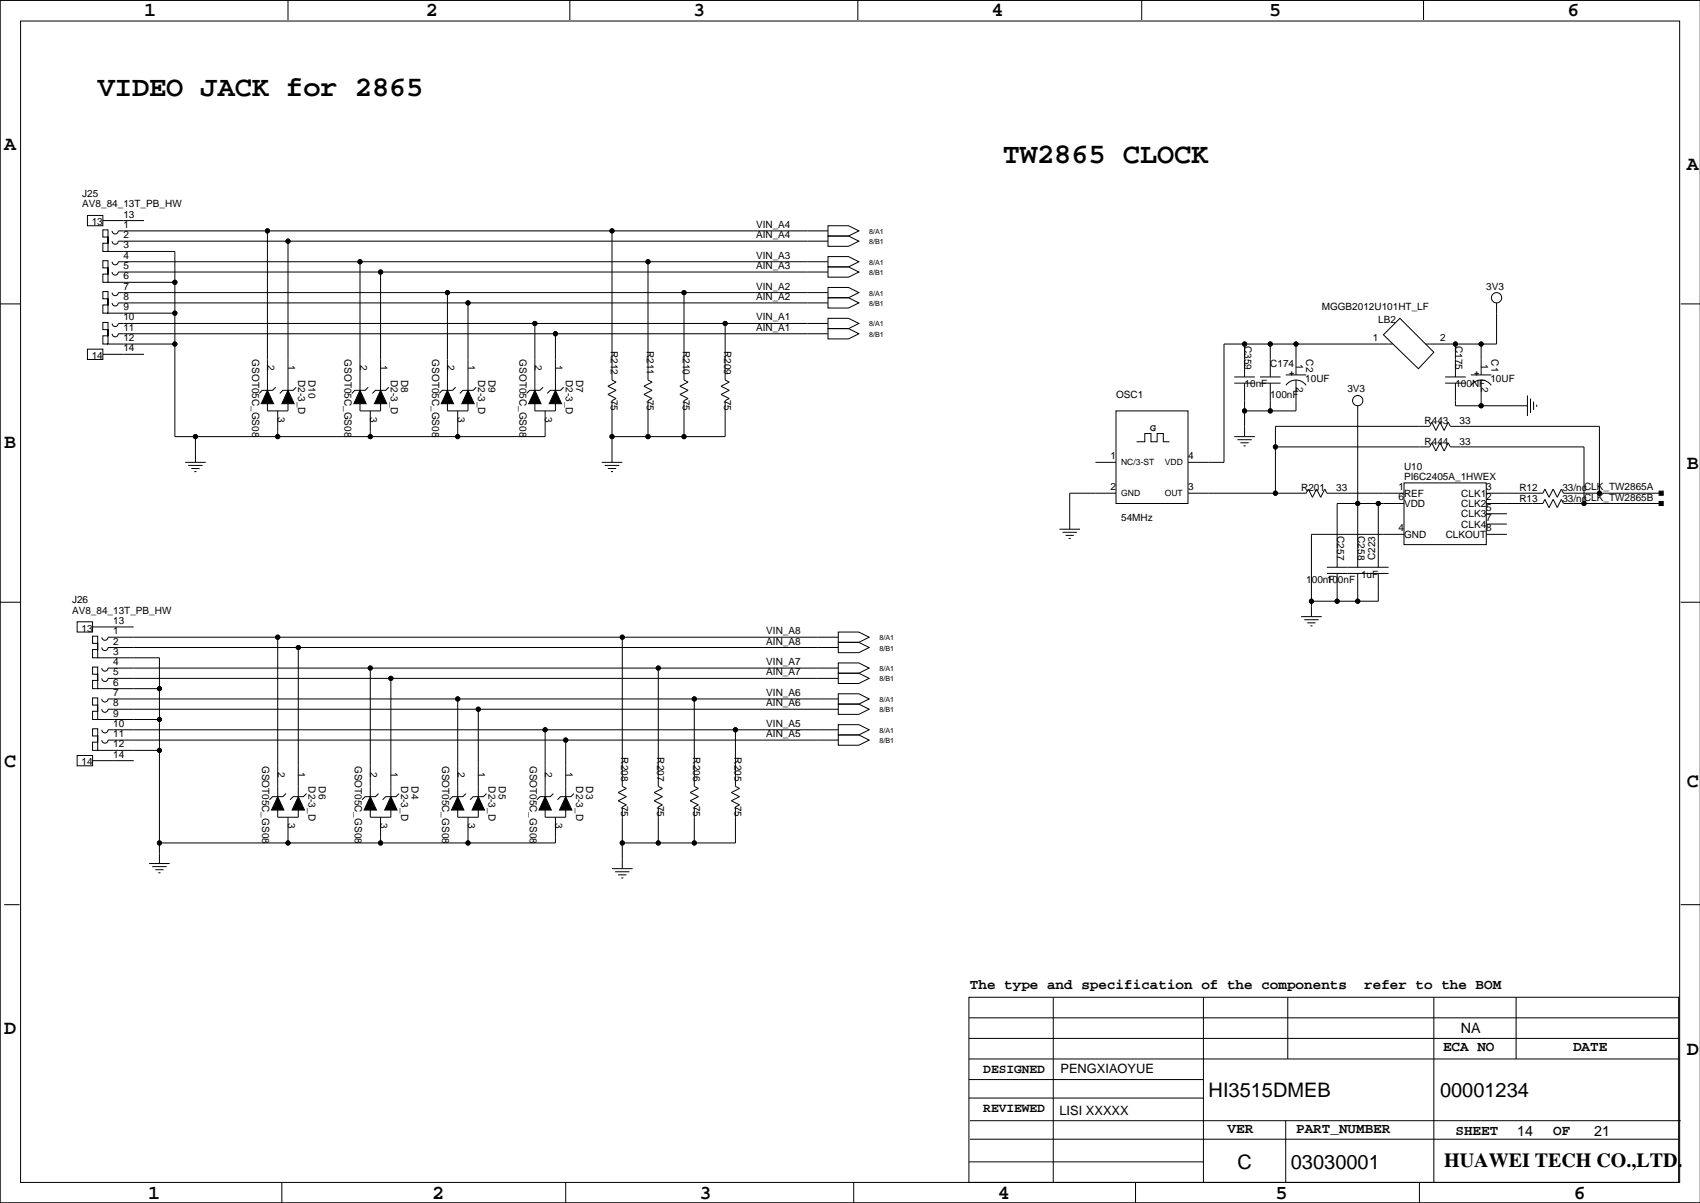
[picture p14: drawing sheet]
<svg xmlns="http://www.w3.org/2000/svg" width="420mm" height="297mm" viewBox="0 0 420 297" stroke-linecap="round" stroke-linejoin="round" font-family="sans-serif">
<defs><g id="words">
<g font-size="7.1">
<text x="24.1" y="23.8">VIDEO JACK for 2865</text>
<text x="247.6" y="40.3">TW2865 CLOCK</text>
</g>
<g font-size="4.9">
<text x="35.6" y="3.9">1</text>
<text x="105.2" y="3.9">2</text>
<text x="171.2" y="3.9">3</text>
<text x="244.9" y="3.9">4</text>
<text x="313.4" y="3.9">5</text>
<text x="387.1" y="3.9">6</text>
<text x="1" y="36.9">A</text>
<text x="416.6" y="42">A</text>
<text x="1" y="110.6">B</text>
<text x="416.6" y="115.7">B</text>
<text x="1" y="189.3">C</text>
<text x="416.6" y="194.4">C</text>
<text x="1" y="255.4">D</text>
<text x="416.6" y="260.5">D</text>
<text x="298.5" y="270.9">HI3515DMEB</text>
<text x="355.6" y="270.9">00001234</text>
<text x="305.6" y="288.7">C</text>
<text x="318.8" y="288.7">03030001</text>
<text x="356.6" y="288">HUAWEI TECH CO.,LTD.</text>
<text x="36.6" y="296">1</text>
<text x="106.7" y="296">2</text>
<text x="172.7" y="296">3</text>
<text x="246.4" y="296">4</text>
<text x="315" y="296">5</text>
<text x="388.6" y="296">6</text>
</g>
<g font-size="3.5">
<text x="239.5" y="244.2">The type and specification of the components</text>
<text x="336.9" y="244.2">refer to the BOM</text>
<text x="360.8" y="255.1">NA</text>
<text x="356.4" y="259.4">ECA NO</text>
<text x="388.5" y="259.4">DATE</text>
<text x="303.1" y="279.7">VER</text>
<text x="320.1" y="279.7">PART_NUMBER</text>
<text x="359.4" y="280.3">SHEET</text>
<text x="374.6" y="280.5">14</text>
<text x="383.5" y="280.3">OF</text>
<text x="393.7" y="280.5">21</text>
</g>
<g font-size="3.2">
<text x="242.8" y="264.9">DESIGNED</text>
<text x="261.9" y="264.9">PENGXIAOYUE</text>
<text x="242.8" y="274.5">REVIEWED</text>
<text x="261.6" y="275.3">LISI XXXXX</text>
</g>
<g font-size="2.5">
<text x="20.3" y="48.7">J25</text>
<text x="20.3" y="51.2">AV8_84_13T_PB_HW</text>
<text x="30.5" y="53.7">13</text>
<text x="22.7" y="55.6">13</text>
<text x="30.5" y="58.8">2</text>
<text x="30.5" y="56.3">1</text>
<text x="186.7" y="56.3">VIN_A4</text>
<text x="186.7" y="58.8">AIN_A4</text>
<text x="30.5" y="61.4">3</text>
<text x="30.5" y="63.9">4</text>
<text x="186.7" y="63.9">VIN_A3</text>
<text x="30.5" y="71.5">7</text>
<text x="30.5" y="69">6</text>
<text x="30.5" y="66.4">5</text>
<text x="186.7" y="71.5">VIN_A2</text>
<text x="186.7" y="66.4">AIN_A3</text>
<text x="367" y="71.5">3V3</text>
<text x="30.5" y="76.6">9</text>
<text x="30.5" y="74.1">8</text>
<text x="186.7" y="74.1">AIN_A2</text>
<text x="326.4" y="76.6">MGGB2012U101HT_LF</text>
<text x="30.5" y="81.7">11</text>
<text x="30.5" y="79.1">10</text>
<text x="186.7" y="81.7">AIN_A1</text>
<text x="186.7" y="79.1">VIN_A1</text>
<text x="340.4" y="79.6">LB2</text>
<text x="22.7" y="88.6">14</text>
<text x="30.5" y="84.2">12</text>
<text x="30.5" y="86.8">14</text>
<text x="62.2" y="88.8" transform="rotate(90 62.2 88.8)">GSOT05C_GS08</text>
<text x="85.1" y="88.8" transform="rotate(90 85.1 88.8)">GSOT05C_GS08</text>
<text x="106.7" y="88.8" transform="rotate(90 106.7 88.8)">GSOT05C_GS08</text>
<text x="128.3" y="88.8" transform="rotate(90 128.3 88.8)">GSOT05C_GS08</text>
<text x="150.9" y="86.7" transform="rotate(90 150.9 86.7)">R212</text>
<text x="159.8" y="86.7" transform="rotate(90 159.8 86.7)">R211</text>
<text x="168.7" y="86.7" transform="rotate(90 168.7 86.7)">R210</text>
<text x="178.8" y="86.7" transform="rotate(90 178.8 86.7)">R209</text>
<text x="307.3" y="85.4" transform="rotate(90 307.3 85.4)">C359</text>
<text x="320" y="89.9" transform="rotate(90 320 89.9)">1</text>
<text x="322.6" y="88.8" transform="rotate(90 322.6 88.8)">C2</text>
<text x="339" y="84.2">1</text>
<text x="355.6" y="84.2">2</text>
<text x="359.4" y="85.4" transform="rotate(90 359.4 85.4)">C175</text>
<text x="365.8" y="89.9" transform="rotate(90 365.8 89.9)">1</text>
<text x="368.3" y="88.8" transform="rotate(90 368.3 88.8)">C1</text>
<text x="66" y="90.2" transform="rotate(90 66 90.2)">2</text>
<text x="71.1" y="90.2" transform="rotate(90 71.1 90.2)">1</text>
<text x="73.7" y="93.8" transform="rotate(90 73.7 93.8)">D2-3_D</text>
<text x="76.2" y="93.8" transform="rotate(90 76.2 93.8)">D10</text>
<text x="88.9" y="90.2" transform="rotate(90 88.9 90.2)">2</text>
<text x="94" y="90.2" transform="rotate(90 94 90.2)">1</text>
<text x="96.5" y="93.8" transform="rotate(90 96.5 93.8)">D2-3_D</text>
<text x="99.1" y="93.8" transform="rotate(90 99.1 93.8)">D8</text>
<text x="110.5" y="90.2" transform="rotate(90 110.5 90.2)">2</text>
<text x="115.6" y="90.2" transform="rotate(90 115.6 90.2)">1</text>
<text x="118.1" y="93.8" transform="rotate(90 118.1 93.8)">D2-3_D</text>
<text x="120.6" y="93.8" transform="rotate(90 120.6 93.8)">D9</text>
<text x="132.1" y="90.2" transform="rotate(90 132.1 90.2)">2</text>
<text x="137.2" y="90.2" transform="rotate(90 137.2 90.2)">1</text>
<text x="139.7" y="93.8" transform="rotate(90 139.7 93.8)">D2-3_D</text>
<text x="142.2" y="93.8" transform="rotate(90 142.2 93.8)">D7</text>
<text x="307.3" y="95.6">10nF</text>
<text x="313.7" y="90.6">C174</text>
<text x="318.3" y="92.8">+</text>
<text x="320" y="95.6" transform="rotate(90 320 95.6)">2</text>
<text x="322.3" y="94.4">10UF</text>
<text x="359.4" y="95.6">100NF</text>
<text x="364" y="92.8">+</text>
<text x="365.8" y="95.6" transform="rotate(90 365.8 95.6)">2</text>
<text x="368" y="94.4">10UF</text>
<text x="150.9" y="98.7" transform="rotate(90 150.9 98.7)">75</text>
<text x="159.8" y="98.7" transform="rotate(90 159.8 98.7)">75</text>
<text x="168.7" y="98.7" transform="rotate(90 168.7 98.7)">75</text>
<text x="178.8" y="98.7" transform="rotate(90 178.8 98.7)">75</text>
<text x="275.6" y="98.2">OSC1</text>
<text x="313.7" y="98.2">100nF</text>
<text x="332.7" y="96.9">3V3</text>
<text x="68.6" y="103" transform="rotate(90 68.6 103)">3</text>
<text x="91.4" y="103" transform="rotate(90 91.4 103)">3</text>
<text x="113" y="103" transform="rotate(90 113 103)">3</text>
<text x="134.6" y="103" transform="rotate(90 134.6 103)">3</text>
<text x="284" y="106.5">G</text>
<text x="351.8" y="104.8">R443</text>
<text x="360.4" y="104.8">33</text>
<text x="274.2" y="113.4">1</text>
<text x="293.4" y="113.4">4</text>
<text x="351.8" y="109.9">R444</text>
<text x="360.4" y="109.8">33</text>
<text x="346.7" y="116">U10</text>
<text x="346.7" y="118.5">PI6C2405A_1HWEX</text>
<text x="274.2" y="121">2</text>
<text x="293.4" y="121">3</text>
<text x="321.3" y="121.3">R201</text>
<text x="329.9" y="121.3">33</text>
<text x="345.3" y="121">1</text>
<text x="345.3" y="123.6">6</text>
<text x="346.7" y="122.7">REF</text>
<text x="346.7" y="125.2">VDD</text>
<text x="360.9" y="122.7">CLK1</text>
<text x="360.9" y="125.2">CLK2</text>
<text x="367" y="121">3</text>
<text x="367" y="123.6">2</text>
<text x="375.2" y="121.3">R12</text>
<text x="375.2" y="123.8">R13</text>
<text x="385.8" y="121.3">33/nc</text>
<text x="385.8" y="123.8">33/nc</text>
<text x="391.2" y="123.6">CLK_TW2865B</text>
<text x="391.2" y="121">CLK_TW2865A</text>
<text x="276.9" y="128.7">54MHz</text>
<text x="345.3" y="131.2">4</text>
<text x="360.9" y="127.7">CLK3</text>
<text x="360.9" y="130.3">CLK4</text>
<text x="367" y="126.1">5</text>
<text x="367" y="128.7">7</text>
<text x="367" y="131.2">8</text>
<text x="330.2" y="132.4" transform="rotate(90 330.2 132.4)">C257</text>
<text x="335.3" y="132.4" transform="rotate(90 335.3 132.4)">C258</text>
<text x="346.7" y="132.8">GND</text>
<text x="357" y="132.8">CLKOUT</text>
<text x="322.6" y="143.9">100nF</text>
<text x="327.7" y="143.9">100nF</text>
<text x="336.1" y="142.6">1uF</text>
<text x="339.6" y="138.3" transform="rotate(-90 339.6 138.3)">C223</text>
<text x="17.8" y="149">J26</text>
<text x="17.8" y="151.5">AV8_84_13T_PB_HW</text>
<text x="20.1" y="155.9">13</text>
<text x="27.9" y="154.1">13</text>
<text x="27.9" y="156.6">1</text>
<text x="27.9" y="159.1">2</text>
<text x="27.9" y="161.7">3</text>
<text x="189.2" y="159.1">AIN_A8</text>
<text x="189.2" y="156.6">VIN_A8</text>
<text x="27.9" y="164.2">4</text>
<text x="27.9" y="166.8">5</text>
<text x="189.2" y="166.8">AIN_A7</text>
<text x="189.2" y="164.2">VIN_A7</text>
<text x="27.9" y="169.3">6</text>
<text x="27.9" y="171.8">7</text>
<text x="189.2" y="171.8">VIN_A6</text>
<text x="27.9" y="174.4">8</text>
<text x="27.9" y="176.9">9</text>
<text x="27.9" y="179.5">10</text>
<text x="189.2" y="179.5">VIN_A5</text>
<text x="189.2" y="174.4">AIN_A6</text>
<text x="27.9" y="184.5">12</text>
<text x="27.9" y="182">11</text>
<text x="189.2" y="182">AIN_A5</text>
<text x="20.1" y="189">14</text>
<text x="27.9" y="187.1">14</text>
<text x="64.8" y="189.1" transform="rotate(90 64.8 189.1)">GSOT05C_GS08</text>
<text x="68.6" y="190.5" transform="rotate(90 68.6 190.5)">2</text>
<text x="73.7" y="190.5" transform="rotate(90 73.7 190.5)">1</text>
<text x="87.6" y="189.1" transform="rotate(90 87.6 189.1)">GSOT05C_GS08</text>
<text x="91.4" y="190.5" transform="rotate(90 91.4 190.5)">2</text>
<text x="96.5" y="190.5" transform="rotate(90 96.5 190.5)">1</text>
<text x="109.2" y="189.1" transform="rotate(90 109.2 189.1)">GSOT05C_GS08</text>
<text x="113" y="190.5" transform="rotate(90 113 190.5)">2</text>
<text x="118.1" y="190.5" transform="rotate(90 118.1 190.5)">1</text>
<text x="130.8" y="189.1" transform="rotate(90 130.8 189.1)">GSOT05C_GS08</text>
<text x="134.6" y="190.5" transform="rotate(90 134.6 190.5)">2</text>
<text x="139.7" y="190.5" transform="rotate(90 139.7 190.5)">1</text>
<text x="153.4" y="187" transform="rotate(90 153.4 187)">R208</text>
<text x="162.3" y="187" transform="rotate(90 162.3 187)">R207</text>
<text x="171.2" y="187" transform="rotate(90 171.2 187)">R206</text>
<text x="181.4" y="187" transform="rotate(90 181.4 187)">R205</text>
<text x="76.2" y="194.2" transform="rotate(90 76.2 194.2)">D2-3_D</text>
<text x="78.7" y="194.2" transform="rotate(90 78.7 194.2)">D6</text>
<text x="99.1" y="194.2" transform="rotate(90 99.1 194.2)">D2-3_D</text>
<text x="101.6" y="194.2" transform="rotate(90 101.6 194.2)">D4</text>
<text x="120.6" y="194.2" transform="rotate(90 120.6 194.2)">D2-3_D</text>
<text x="123.2" y="194.2" transform="rotate(90 123.2 194.2)">D5</text>
<text x="142.2" y="194.2" transform="rotate(90 142.2 194.2)">D2-3_D</text>
<text x="144.8" y="194.2" transform="rotate(90 144.8 194.2)">D3</text>
<text x="71.1" y="203.3" transform="rotate(90 71.1 203.3)">3</text>
<text x="94" y="203.3" transform="rotate(90 94 203.3)">3</text>
<text x="115.6" y="203.3" transform="rotate(90 115.6 203.3)">3</text>
<text x="137.2" y="203.3" transform="rotate(90 137.2 203.3)">3</text>
<text x="153.4" y="199" transform="rotate(90 153.4 199)">75</text>
<text x="162.3" y="199" transform="rotate(90 162.3 199)">75</text>
<text x="171.2" y="199" transform="rotate(90 171.2 199)">75</text>
<text x="181.4" y="199" transform="rotate(90 181.4 199)">75</text>
</g>
<g font-size="2.1">
<text x="276.9" y="114.9">NC/3-ST</text>
<text x="287.6" y="114.9">VDD</text>
<text x="276.9" y="122.5">GND</text>
<text x="287.6" y="122.5">OUT</text>
</g>
<g font-size="1.8">
<text x="214.6" y="57.8">8/A1</text>
<text x="214.6" y="60.3">8/B1</text>
<text x="214.6" y="65.4">8/A1</text>
<text x="214.6" y="67.9">8/B1</text>
<text x="214.6" y="75.5">8/B1</text>
<text x="214.6" y="73">8/A1</text>
<text x="214.6" y="80.6">8/A1</text>
<text x="214.6" y="83.2">8/B1</text>
<text x="217.2" y="158.1">8/A1</text>
<text x="217.2" y="160.6">8/B1</text>
<text x="217.2" y="165.7">8/A1</text>
<text x="217.2" y="168.2">8/B1</text>
<text x="217.2" y="173.3">8/A1</text>
<text x="217.2" y="175.9">8/B1</text>
<text x="217.2" y="180.9">8/A1</text>
<text x="217.2" y="183.5">8/B1</text>
</g>
</g></defs>
<g fill="none" stroke="#000" stroke-width=".25">
<path d="M0 -.1v297.1M71.1 0v4.9M140.7 0v4.9M211.8 0v4.9M281.9 0v4.9M351.5 0v4.9M5.1 5.2h409.7v286.8h-409.7zM419.9 .1h-419.9v296.9M21.6 53.2h3.8v2.5h-3.8zM25.4 54.5h10.2M27.7 59.5a.76 .76 0 0 0 .7 .8 .76 .76 0 0 0 .8-.8h175.3M27.7 57a.76 .76 0 0 0 .7 .8 .76 .76 0 0 0 .8-.8h175.3"/>
<path d="M66 57v39.4M71.1 59.5v36.9M151.1 57v36.8l1 .5-2 1.1 2 1-2 1 2 1-1 .5v15.3M204.5 58.3h5l2.6 1.2-2.6 1.3h-5zM204.5 55.7h5l2.6 1.3-2.6 1.3h-5zM0 75h5.1M26.7 77.3h-1.3v-2h1.3v-1.5h-1.3v-1.8h1.3v5.3h16.5M26.7 69.7h-1.3v-2h1.3v-1.5h-1.3v-1.8h1.3v5.3h16.5M26.7 62.1h-1.3v-2h1.3v-1.6h-1.3v-1.7h1.3v5.3h16.5v45.7h91.4v-6.3M27.7 79.9a.76 .76 0 0 0 .7 .7 .76 .76 0 0 0 .8-.7h175.3M27.7 74.8a.76 .76 0 0 0 .7 .8 .76 .76 0 0 0 .8-.8h175.3M27.7 72.2a.76 .76 0 0 0 .7 .8 .76 .76 0 0 0 .8-.8h175.3"/>
<path d="M27.7 67.2a.76 .76 0 0 0 .7 .7 .76 .76 0 0 0 .8-.7h175.3M27.7 64.6a.76 .76 0 0 0 .7 .8 .76 .76 0 0 0 .8-.8h175.3M88.9 64.6v31.8M94 67.2v29.2M110.5 72.2v24.2M115.6 74.8v21.6M132.1 79.9v16.5M160 64.6v29.2l1 .5-2 1.1 2 1-2 1 2 1-1 .5v8.9M168.9 72.2v21.6l1 .5-2 1.1 2 1-2 1 2 1-1 .5v8.9M179.1 79.9v13.9l1 .5-2 1.1 2 1-2 1 2 1-1 .5v8.9h-28M204.5 78.6h5l2.6 1.3-2.6 1.2h-5zM204.5 71h5l2.6 1.2-2.6 1.3h-5z"/>
<path d="M204.5 73.5h5l2.6 1.3-2.6 1.3h-5zM204.5 65.9h5l2.6 1.3-2.6 1.2h-5zM204.5 63.4h5l2.6 1.2-2.6 1.3h-5zM345.7 78.6l8.4 8.4-3.8 4-8.7-8.3zM369.6 74.8v10.1h-17.6M415 75h4.9M21.6 86.2h3.8v2.6h-3.8zM25.4 87.5h10.2M26.7 84.9h-1.3v-2h1.3v-1.5h-1.3v-1.8h1.3v5.3h16.5M27.7 82.4a.76 .76 0 0 0 .7 .8 .76 .76 0 0 0 .8-.8h175.3M66 97.1v4.4h5.1v-4.4M68.1 95.6l-.8 .8h-2.5l-.8 .7"/>
<path d="M73.2 95.6l-.8 .8h-2.6l-.7 .7M88.9 97.1v4.4h5.1v-4.4M90.9 95.6l-.7 .8h-2.6l-.7 .7M96 95.6l-.8 .8h-2.5l-.8 .7M110.5 97.1v4.4h5.1v-4.4M112.5 95.6l-.7 .8h-2.6l-.7 .7M117.6 95.6l-.8 .8h-2.5l-.8 .7M132.1 97.1v4.4h5.1v-4.4M134.1 95.6l-.8 .8h-2.5l-.8 .7M137.2 82.4v14M139.2 95.6l-.8 .8h-2.5l-.8 .7M204.5 81.1h5l2.6 1.3-2.6 1.3h-5z"/>
<path d="M304.8 93.1h5.1M304.8 94.6h5.1M307.3 84.9v8.2M307.3 94.6v13.2M311.1 93.1h5.1M311.1 94.6h5.1M313.7 84.9v8.2M313.7 94.6v6.9M317.5 92.6h5.1M317.5 95.1a3 3 0 0 1 5 0M320 84.9v7.7M320 93.8v7.7h-12.7"/>
<path d="M343.9 84.9h-41.6v29.3h-8.9M356.9 93.1h5M356.9 94.6h5M359.4 94.6v5.6h17.8M359.4 84.9v8.2M363.2 92.6h5.1M363.3 95.1a3 3 0 0 1 5 0M365.8 84.9v7.7M365.8 93.8v6.4M377.2 97.6v5.1M378 98.4v3.6M378.7 99.2v2"/>
<path d="M379.5 99.9v.5M45.7 114.2h5.1M46.5 114.9h3.5M47.2 115.7h2.1M48 116.4h.5M48.3 107.8v6.4M68.6 101.5v6.3M91.4 101.5v6.3M113 101.5v6.3M148.6 114.2h5.1M149.4 114.9h3.5M150.1 115.7h2"/>
<path d="M150.9 116.4h.5M270.5 114.2h5.1M275.6 101.5h17.8v22.8h-17.8zM280.7 109.1h2v-2.1h1.5v2.1h1.6v-2.1h1.5v2.1h1.5M304.8 107.8h5.1M305.6 108.6h3.5M306.3 109.3h2.1M307.1 110.1h.5M315 110.3h38.1l.5-1 1 2.1 1-2.1 1 2.1 1-2.1 .5 1h33.1v14M335.3 100.2v39.9M346.7 119.2h20.3v15.3h-20.3zM261.6 130.7h5.1"/>
<path d="M262.4 131.4h3.5M263.1 132.2h2.1M263.9 133h.5M275.6 121.8h-11.4v8.9M293.4 121.8h29.2l.5-1 1 2 1-2 1 2 1.1-2 .5 1h19M315 121.8v-16.5h38.1l.5-1 1 2 1-2 1 2 1-2 .5 1h36.9v16.5M340.4 124.3v15.8M346.7 131.9h-22.9v20.4M346.7 124.3h-16.5v15.8M367 121.8h14l.5-1 1 2 1-2 1.1 2 1-2 .5 1h24.1M367 131.9h5.1M367 124.3h14l.5-1 1 2 1-2 1.1 2 1-2 .5 1h24.1"/>
<path d="M367 126.9h5.1M367 129.4h5.1M0 148.7h5.1M19 153.5h3.9v2.6h-3.9zM22.9 154.8h10.1M25.1 159.9a.76 .76 0 0 0 .8 .7 .76 .76 0 0 0 .8-.7h180.3M25.1 157.3a.76 .76 0 0 0 .8 .8 .76 .76 0 0 0 .8-.8h180.3M68.6 157.3v39.4M73.7 159.9v36.8M153.7 157.3v36.9l1 .5-2 1 2 1-2 1 2 1-1 .5v15.3M207 158.6h5.1l2.5 1.3-2.5 1.2h-5.1zM207 156.1h5.1l2.5 1.2-2.5 1.3h-5.1z"/>
<path d="M321.3 152.3h5.1M322.1 153h3.5M322.8 153.8h2.1M323.6 154.5h.5M327.7 140.1h15.2M327.7 141.6h15.2M330.2 141.6v6.8M335.3 141.6v6.8M340.4 141.6v6.8h-16.6M415 148.7h4.9M24.1 177.7h-1.2v-2.1h1.2v-1.5h-1.2v-1.8h1.2v5.4h15.3M24.1 170h-1.2v-2h1.2v-1.5h-1.2v-1.8h1.2v5.3h15.3"/>
<path d="M24.1 162.4h-1.2v-2h1.2v-1.5h-1.2v-1.8h1.2v5.3h15.3v50.8M25.1 175.1a.76 .76 0 0 0 .8 .8 .76 .76 0 0 0 .8-.8h180.3M25.1 172.6a.76 .76 0 0 0 .8 .7 .76 .76 0 0 0 .8-.7h180.3M25.1 167.5a.76 .76 0 0 0 .8 .8 .76 .76 0 0 0 .8-.8h180.3M25.1 165a.76 .76 0 0 0 .8 .7 .76 .76 0 0 0 .8-.7h180.3M91.4 165v31.7M96.5 167.5v29.2M113 172.6v24.1M118.1 175.1v21.6M162.6 165v29.2l1 .5-2.1 1 2.1 1-2.1 1 2.1 1-1 .5v8.9M171.4 172.6v21.6l1.1 .5-2.1 1 2.1 1-2.1 1 2.1 1-1.1 .5v8.9M207 178.9h5.1l2.5 1.3-2.5 1.3h-5.1z"/>
<path d="M207 171.3h5.1l2.5 1.3-2.5 1.2h-5.1zM207 173.8h5.1l2.5 1.3-2.5 1.3h-5.1zM207 166.2h5.1l2.5 1.3-2.5 1.3h-5.1zM207 163.7h5.1l2.5 1.3-2.5 1.2h-5.1zM19 186.5h3.9v2.6h-3.9zM22.9 187.8h10.1M24.1 185.3h-1.2v-2.1h1.2v-1.5h-1.2v-1.8h1.2v5.4h15.3M25.1 182.7a.76 .76 0 0 0 .8 .8 .76 .76 0 0 0 .8-.8h180.3M25.1 180.2a.76 .76 0 0 0 .8 .8 .76 .76 0 0 0 .8-.8h180.3M68.6 197.5v4.3h5.1v-4.3M70.6 195.9l-.8 .8h-2.5l-.8 .8M75.7 195.9l-.8 .8h-2.5l-.8 .8"/>
<path d="M91.4 197.5v4.3h5.1v-4.3M93.5 195.9l-.8 .8h-2.5l-.8 .8M98.6 195.9l-.8 .8h-2.6l-.7 .8M113 197.5v4.3h5.1v-4.3M115.1 195.9l-.8 .8h-2.5l-.8 .8M120.1 195.9l-.7 .8h-2.6l-.7 .8M134.6 180.2v16.5M134.6 197.5v4.3h5.1v-4.3M136.7 195.9l-.8 .8h-2.6l-.7 .8M139.7 182.7v14M141.7 195.9l-.7 .8h-2.6l-.7 .8M181.6 180.2v14l1 .5-2 1 2 1-2 1 2 1-1 .5v8.9h-27.9"/>
<path d="M207 181.5h5.1l2.5 1.2-2.5 1.3h-5.1zM36.8 213.2h5.1M37.6 214h3.5M38.4 214.7h2M39.1 215.5h.5M71.1 201.8v6.3M94 201.8v6.3M115.6 201.8v6.3M137.2 201.8v6.3h-97.8M151.1 214.5h5.1M151.9 215.3h3.5M152.7 216h2"/>
<path d="M153.4 216.8h.5M1 223.4h3.8M415 223.4h4.9M239.3 246.2h175.2v45.8h-175.2zM239.3 251.3h175.2M239.3 256.4h175.2M260.1 246.2v45.8M297.2 246.2v45.8M318 246.2v15.3M354.1 246.2v45.8M374.4 246.2v15.3M239.3 266.6h57.9"/>
<path d="M239.3 261.5h175.2M239.3 271.1h57.9M239.5 276.7h175.5M317.5 276.7v15.3M0 297h419.9M69.6 292v5M139.7 292v5M210.8 292v5M239.3 286.9h57.9M239.5 281.3h175M280.4 292v5M350.5 292v5"/>
<path d="M383.5 287.4h.1"/>
<circle cx="66" cy="57" r=".51"/>
<circle cx="71.1" cy="59.5" r=".51"/>
<circle cx="151.1" cy="57" r=".51"/>
<circle cx="43.2" cy="69.7" r=".51"/>
<circle cx="43.2" cy="77.3" r=".51"/>
<circle cx="88.9" cy="64.6" r=".51"/>
<circle cx="94" cy="67.2" r=".51"/>
<circle cx="110.5" cy="72.2" r=".51"/>
<circle cx="115.6" cy="74.8" r=".51"/>
<circle cx="132.1" cy="79.9" r=".51"/>
<circle cx="160" cy="64.6" r=".51"/>
<circle cx="168.9" cy="72.2" r=".51"/>
<circle cx="179.1" cy="79.9" r=".51"/>
<circle cx="369.6" cy="73.5" r="1.27"/>
<circle cx="43.2" cy="84.9" r=".51"/>
<circle cx="137.2" cy="82.4" r=".51"/>
<circle cx="307.3" cy="84.9" r=".51"/>
<circle cx="313.7" cy="84.9" r=".51"/>
<circle cx="320" cy="84.9" r=".51"/>
<circle cx="335.3" cy="98.9" r="1.27"/>
<circle cx="359.4" cy="84.9" r=".51"/>
<circle cx="365.8" cy="84.9" r=".51"/>
<circle cx="48.3" cy="107.8" r=".51"/>
<circle cx="68.6" cy="107.8" r=".51"/>
<circle cx="91.4" cy="107.8" r=".51"/>
<circle cx="113" cy="107.8" r=".51"/>
<circle cx="151.1" cy="107.8" r=".51"/>
<circle cx="160" cy="107.8" r=".51"/>
<circle cx="168.9" cy="107.8" r=".51"/>
<circle cx="307.3" cy="101.5" r=".51"/>
<circle cx="313.7" cy="101.5" r=".51"/>
<circle cx="315" cy="110.3" r=".51"/>
<circle cx="365.8" cy="100.2" r=".51"/>
<circle cx="315" cy="121.8" r=".51"/>
<circle cx="335.3" cy="124.3" r=".51"/>
<circle cx="340.4" cy="124.3" r=".51"/>
<circle cx="391.2" cy="124.3" r=".51"/>
<circle cx="395" cy="121.8" r=".51"/>
<circle cx="68.6" cy="157.3" r=".51"/>
<circle cx="73.7" cy="159.9" r=".51"/>
<circle cx="153.7" cy="157.3" r=".51"/>
<circle cx="323.8" cy="148.4" r=".51"/>
<circle cx="330.2" cy="148.4" r=".51"/>
<circle cx="335.3" cy="148.4" r=".51"/>
<circle cx="39.4" cy="170" r=".51"/>
<circle cx="39.4" cy="177.7" r=".51"/>
<circle cx="91.4" cy="165" r=".51"/>
<circle cx="96.5" cy="167.5" r=".51"/>
<circle cx="113" cy="172.6" r=".51"/>
<circle cx="118.1" cy="175.1" r=".51"/>
<circle cx="162.6" cy="165" r=".51"/>
<circle cx="171.4" cy="172.6" r=".51"/>
<circle cx="39.4" cy="185.3" r=".51"/>
<circle cx="134.6" cy="180.2" r=".51"/>
<circle cx="139.7" cy="182.7" r=".51"/>
<circle cx="181.6" cy="180.2" r=".51"/>
<circle cx="39.4" cy="208.1" r=".51"/>
<circle cx="71.1" cy="208.1" r=".51"/>
<circle cx="94" cy="208.1" r=".51"/>
<circle cx="115.6" cy="208.1" r=".51"/>
<circle cx="153.7" cy="208.1" r=".51"/>
<circle cx="162.6" cy="208.1" r=".51"/>
<circle cx="171.4" cy="208.1" r=".51"/>
</g>
<g fill="#000" stroke="#000" stroke-width=".25">
<path d="M66 96.4l1.6 3.3h-3.1z" fill-rule="evenodd"/>
<path d="M71.1 96.4l1.5 3.3h-3z" fill-rule="evenodd"/>
<path d="M88.9 96.4l1.5 3.3h-3z" fill-rule="evenodd"/>
<path d="M94 96.4l1.5 3.3h-3z" fill-rule="evenodd"/>
<path d="M110.5 96.4l1.5 3.3h-3z" fill-rule="evenodd"/>
<path d="M115.6 96.4l1.5 3.3h-3.1z" fill-rule="evenodd"/>
<path d="M132.1 96.4l1.5 3.3h-3z" fill-rule="evenodd"/>
<path d="M137.2 96.4l1.5 3.3h-3.1z" fill-rule="evenodd"/>
<path d="M409.7 121.3h1v1h-1z" fill-rule="evenodd"/>
<path d="M409.7 123.8h1v1h-1z" fill-rule="evenodd"/>
<path d="M68.6 196.7l1.5 3.3h-3z" fill-rule="evenodd"/>
<path d="M73.7 196.7l1.5 3.3h-3.1z" fill-rule="evenodd"/>
<path d="M91.4 196.7l1.6 3.3h-3.1z" fill-rule="evenodd"/>
<path d="M96.5 196.7l1.5 3.3h-3z" fill-rule="evenodd"/>
<path d="M113 196.7l1.6 3.3h-3.1z" fill-rule="evenodd"/>
<path d="M118.1 196.7l1.5 3.3h-3z" fill-rule="evenodd"/>
<path d="M134.6 196.7l1.5 3.3h-3z" fill-rule="evenodd"/>
<path d="M139.7 196.7l1.5 3.3h-3z" fill-rule="evenodd"/>
<circle cx="66" cy="57" r=".51"/>
<circle cx="71.1" cy="59.5" r=".51"/>
<circle cx="151.1" cy="57" r=".51"/>
<circle cx="43.2" cy="69.7" r=".51"/>
<circle cx="43.2" cy="77.3" r=".51"/>
<circle cx="88.9" cy="64.6" r=".51"/>
<circle cx="94" cy="67.2" r=".51"/>
<circle cx="110.5" cy="72.2" r=".51"/>
<circle cx="115.6" cy="74.8" r=".51"/>
<circle cx="132.1" cy="79.9" r=".51"/>
<circle cx="160" cy="64.6" r=".51"/>
<circle cx="168.9" cy="72.2" r=".51"/>
<circle cx="179.1" cy="79.9" r=".51"/>
<circle cx="43.2" cy="84.9" r=".51"/>
<circle cx="137.2" cy="82.4" r=".51"/>
<circle cx="307.3" cy="84.9" r=".51"/>
<circle cx="313.7" cy="84.9" r=".51"/>
<circle cx="320" cy="84.9" r=".51"/>
<circle cx="359.4" cy="84.9" r=".51"/>
<circle cx="365.8" cy="84.9" r=".51"/>
<circle cx="48.3" cy="107.8" r=".51"/>
<circle cx="68.6" cy="107.8" r=".51"/>
<circle cx="91.4" cy="107.8" r=".51"/>
<circle cx="113" cy="107.8" r=".51"/>
<circle cx="151.1" cy="107.8" r=".51"/>
<circle cx="160" cy="107.8" r=".51"/>
<circle cx="168.9" cy="107.8" r=".51"/>
<circle cx="307.3" cy="101.5" r=".51"/>
<circle cx="313.7" cy="101.5" r=".51"/>
<circle cx="315" cy="110.3" r=".51"/>
<circle cx="365.8" cy="100.2" r=".51"/>
<circle cx="315" cy="121.8" r=".51"/>
<circle cx="335.3" cy="124.3" r=".51"/>
<circle cx="340.4" cy="124.3" r=".51"/>
<circle cx="391.2" cy="124.3" r=".51"/>
<circle cx="395" cy="121.8" r=".51"/>
<circle cx="68.6" cy="157.3" r=".51"/>
<circle cx="73.7" cy="159.9" r=".51"/>
<circle cx="153.7" cy="157.3" r=".51"/>
<circle cx="323.8" cy="148.4" r=".51"/>
<circle cx="330.2" cy="148.4" r=".51"/>
<circle cx="335.3" cy="148.4" r=".51"/>
<circle cx="39.4" cy="170" r=".51"/>
<circle cx="39.4" cy="177.7" r=".51"/>
<circle cx="91.4" cy="165" r=".51"/>
<circle cx="96.5" cy="167.5" r=".51"/>
<circle cx="113" cy="172.6" r=".51"/>
<circle cx="118.1" cy="175.1" r=".51"/>
<circle cx="162.6" cy="165" r=".51"/>
<circle cx="171.4" cy="172.6" r=".51"/>
<circle cx="39.4" cy="185.3" r=".51"/>
<circle cx="134.6" cy="180.2" r=".51"/>
<circle cx="139.7" cy="182.7" r=".51"/>
<circle cx="181.6" cy="180.2" r=".51"/>
<circle cx="39.4" cy="208.1" r=".51"/>
<circle cx="71.1" cy="208.1" r=".51"/>
<circle cx="94" cy="208.1" r=".51"/>
<circle cx="115.6" cy="208.1" r=".51"/>
<circle cx="153.7" cy="208.1" r=".51"/>
<circle cx="162.6" cy="208.1" r=".51"/>
<circle cx="171.4" cy="208.1" r=".51"/>
</g>
<use href="#words"/>
</svg>
